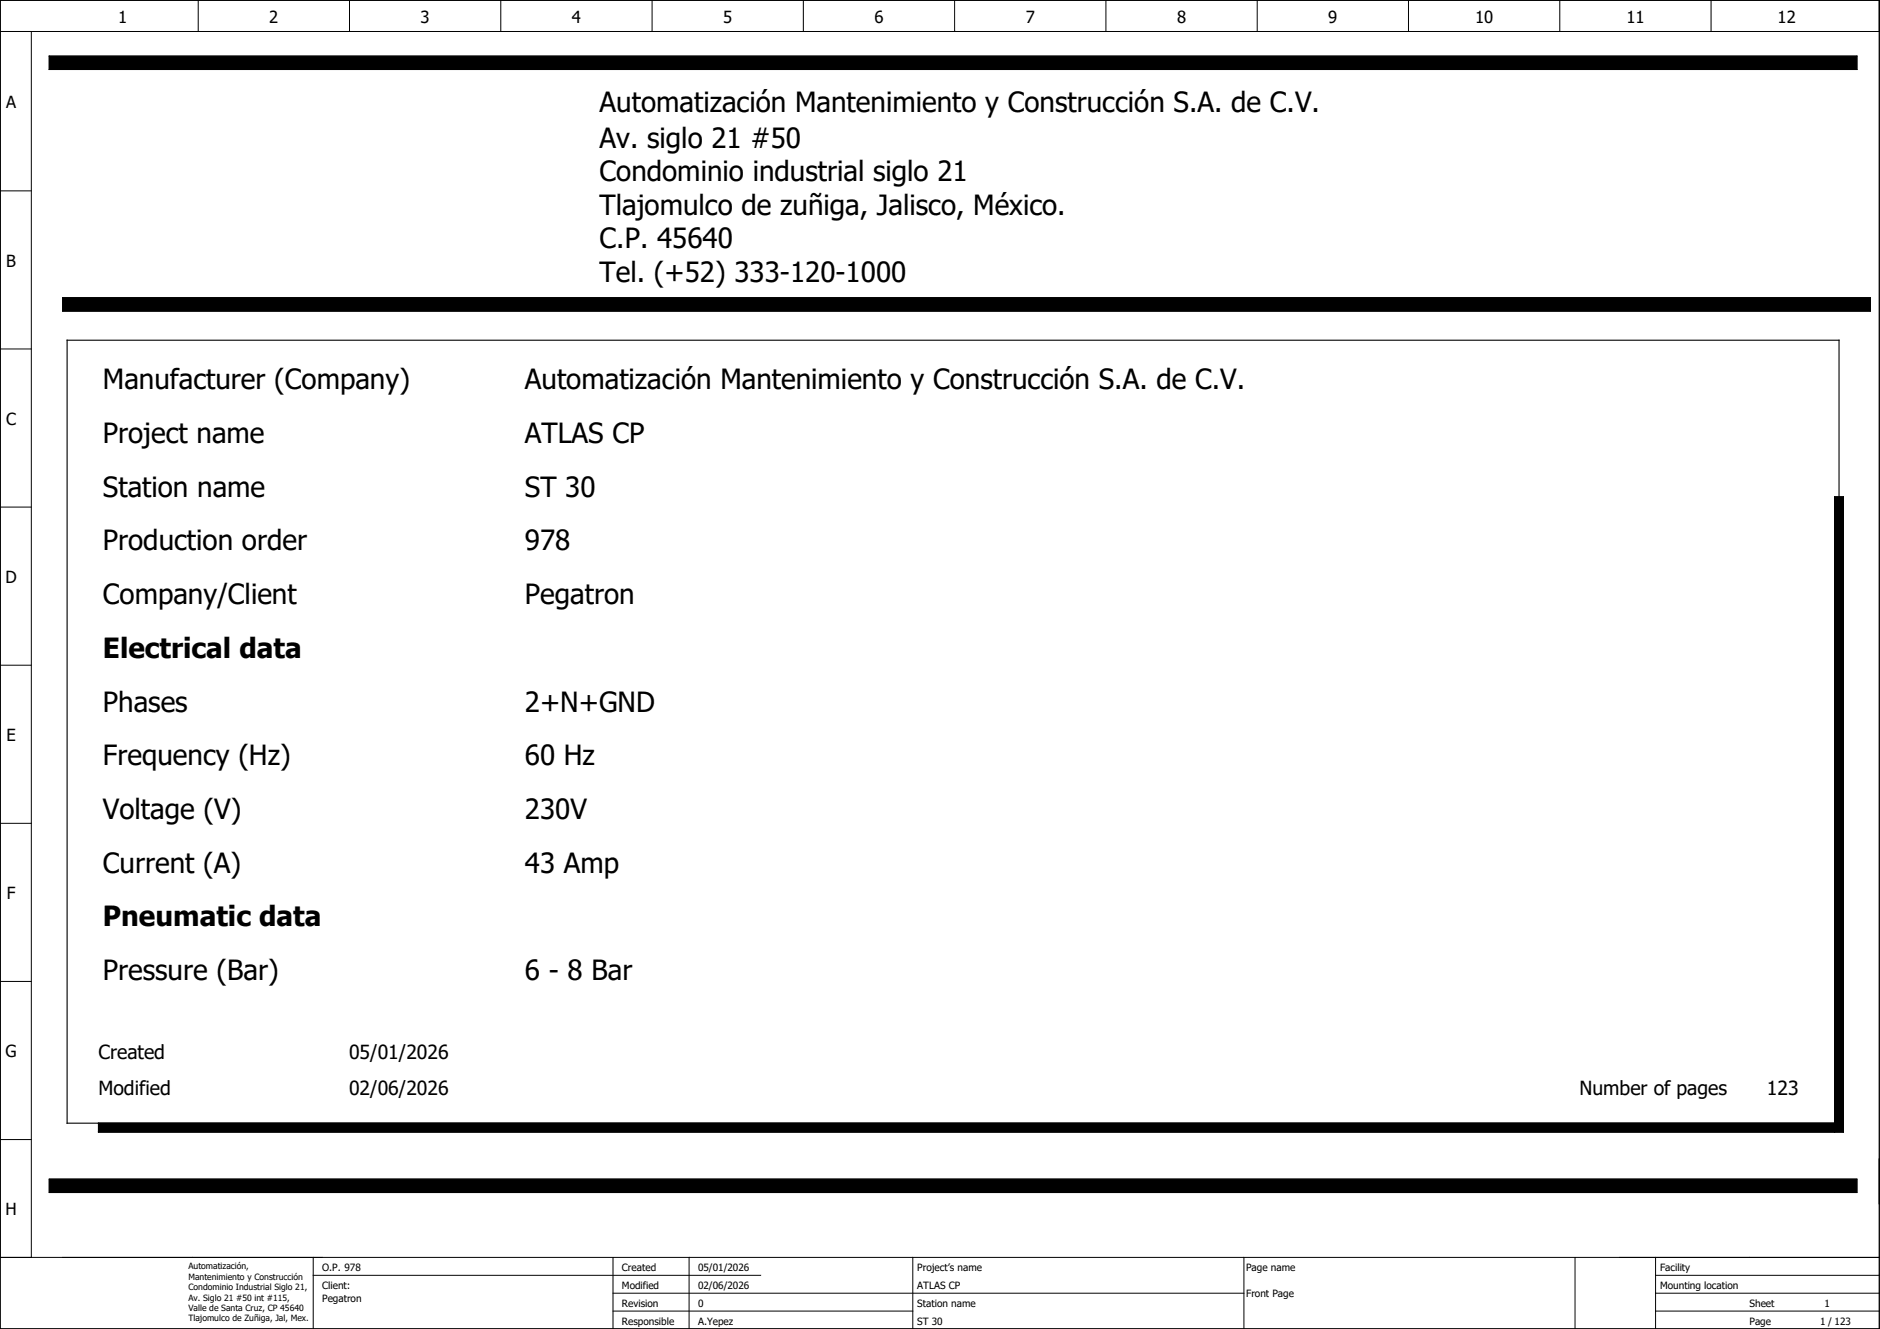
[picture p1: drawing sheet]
<svg xmlns="http://www.w3.org/2000/svg" width="420mm" height="297mm" viewBox="0 0 420 297" stroke-linecap="round" stroke-linejoin="round" font-family="sans-serif">
<defs><g id="words">
<g font-size="6.2">
<text x="134" y="25">Automatización Mantenimiento y Construcción S.A. de C.V.</text>
<text x="134" y="33">Av. siglo 21 #50</text>
<text x="134" y="40.5">Condominio industrial siglo 21</text>
<text x="134" y="48">Tlajomulco de zuñiga, Jalisco, México.</text>
<text x="134" y="55.5">C.P. 45640</text>
<text x="134" y="63">Tel. (+52) 333-120-1000</text>
<text x="23" y="87">Manufacturer (Company)</text>
<text x="117.3" y="87">Automatización Mantenimiento y Construcción S.A. de C.V.</text>
<text x="23" y="99">Project name</text>
<text x="117.3" y="99">ATLAS CP</text>
<text x="23" y="111">Station name</text>
<text x="117.3" y="111">ST 30</text>
<text x="23" y="123">Production order</text>
<text x="117.3" y="123">978</text>
<text x="23" y="135">Company/Client</text>
<text x="117.3" y="135">Pegatron</text>
<text x="23" y="147">Electrical data</text>
<text x="23" y="159">Phases</text>
<text x="117.3" y="159">2+N+GND</text>
<text x="23" y="171">Frequency (Hz)</text>
<text x="117.3" y="171">60 Hz</text>
<text x="23" y="183">Voltage (V)</text>
<text x="117.3" y="183">230V</text>
<text x="23" y="195">Current (A)</text>
<text x="117.3" y="195">43 Amp</text>
<text x="23" y="207">Pneumatic data</text>
<text x="23" y="219">Pressure (Bar)</text>
<text x="117.3" y="219">6 - 8 Bar</text>
</g>
<g font-size="4.3">
<text x="22" y="236.8">Created</text>
<text x="78" y="236.8">05/01/2026</text>
<text x="22" y="244.8">Modified</text>
<text x="78" y="244.8">02/06/2026</text>
<text x="353" y="244.8">Number of pages</text>
<text x="394.9" y="244.8">123</text>
</g>
<g font-size="3.7">
<text x="26.4" y="5.2">1</text>
<text x="60.2" y="5.2">2</text>
<text x="94" y="5.2">3</text>
<text x="127.8" y="5.2">4</text>
<text x="161.6" y="5.2">5</text>
<text x="195.4" y="5.2">6</text>
<text x="229.2" y="5.2">7</text>
<text x="263.1" y="5.2">8</text>
<text x="296.9" y="5.2">9</text>
<text x="329.7" y="5.2">10</text>
<text x="363.5" y="5.2">11</text>
<text x="397.3" y="5.2">12</text>
<text x="1.4" y="24.2">A</text>
<text x="1.4" y="59.6">B</text>
<text x="1.4" y="94.9">C</text>
<text x="1.2" y="130.3">D</text>
<text x="1.4" y="165.6">E</text>
<text x="1.5" y="200.9">F</text>
<text x="1.2" y="236.3">G</text>
<text x="1.2" y="271.6">H</text>
</g>
<g font-size="2.2">
<text x="72" y="284">O.P. 978</text>
<text x="139" y="284">Created</text>
<text x="156" y="284">05/01/2026</text>
<text x="205" y="284">Project’s name</text>
<text x="278.5" y="284">Page name</text>
<text x="371" y="284">Facility</text>
<text x="72" y="288">Client:</text>
<text x="72" y="291">Pegatron</text>
<text x="139" y="292">Revision</text>
<text x="139" y="288">Modified</text>
<text x="156" y="292">0</text>
<text x="156" y="288">02/06/2026</text>
<text x="205" y="288">ATLAS CP</text>
<text x="205" y="292">Station name</text>
<text x="278.5" y="289.9">Front Page</text>
<text x="371" y="288">Mounting location</text>
<text x="391" y="292">Sheet</text>
<text x="407.8" y="292">1</text>
<text x="139" y="296">Responsible</text>
<text x="156" y="296">A.Yepez</text>
<text x="205" y="296">ST 30</text>
<text x="391" y="296">Page</text>
<text x="406.8" y="296">1 / 123</text>
</g>
<g font-size="1.9">
<text x="42.1" y="283.7">Automatización,</text>
<text x="42.1" y="286.1">Mantenimiento y Construcción</text>
<text x="42.1" y="288.4">Condominio Industrial Siglo 21,</text>
<text x="42.1" y="290.7">Av. Siglo 21 #50 int #115,</text>
<text x="42.1" y="293">Valle de Santa Cruz, CP 45640</text>
<text x="42.1" y="295.4">Tlajomulco de Zuñiga, Jal, Mex.</text>
</g>
</g></defs>
<g fill="none" stroke="#000" stroke-width=".22">
<path d="M0 0h420v297h-420zM0 7h420M7 7v274M11 12.5h404v3h-404zM44.3 0v7M78.1 0v7M111.9 0v7M145.7 0v7M179.5 0v7M213.4 0v7M247.2 0v7M281 0v7"/>
<path d="M314.8 0v7M348.6 0v7M382.4 0v7M0 42.7h7M0 78h7M14 66.5h404v3h-404zM0 113.3h7M0 148.7h7M0 184h7M0 219.4h7M0 254.7h7M410 251h-388v2h390v-142h-2v142"/>
<path d="M11 263.5h404v3h-404zM0 281h420M70 285h100M70 281v16M137 293h67M137 289h141M137 281v16M154 281v16M204 281v16M278 281v16M352 281v16M370 293h50"/>
<path d="M370 289h50M370 281v16M370 285h50"/>
</g>
<path d="M15 76h396v175h-396z" fill="none" stroke="#000" stroke-width=".25"/>
<path d="M11 12.5h404v3h-404zM14 66.5h404v3h-404zM22 251h388v2h-388zM410 111h2v142h-2zM11 263.5h404v3h-404z" fill="#000" stroke="#000" stroke-width=".22"/>
<use href="#words"/>
</svg>
